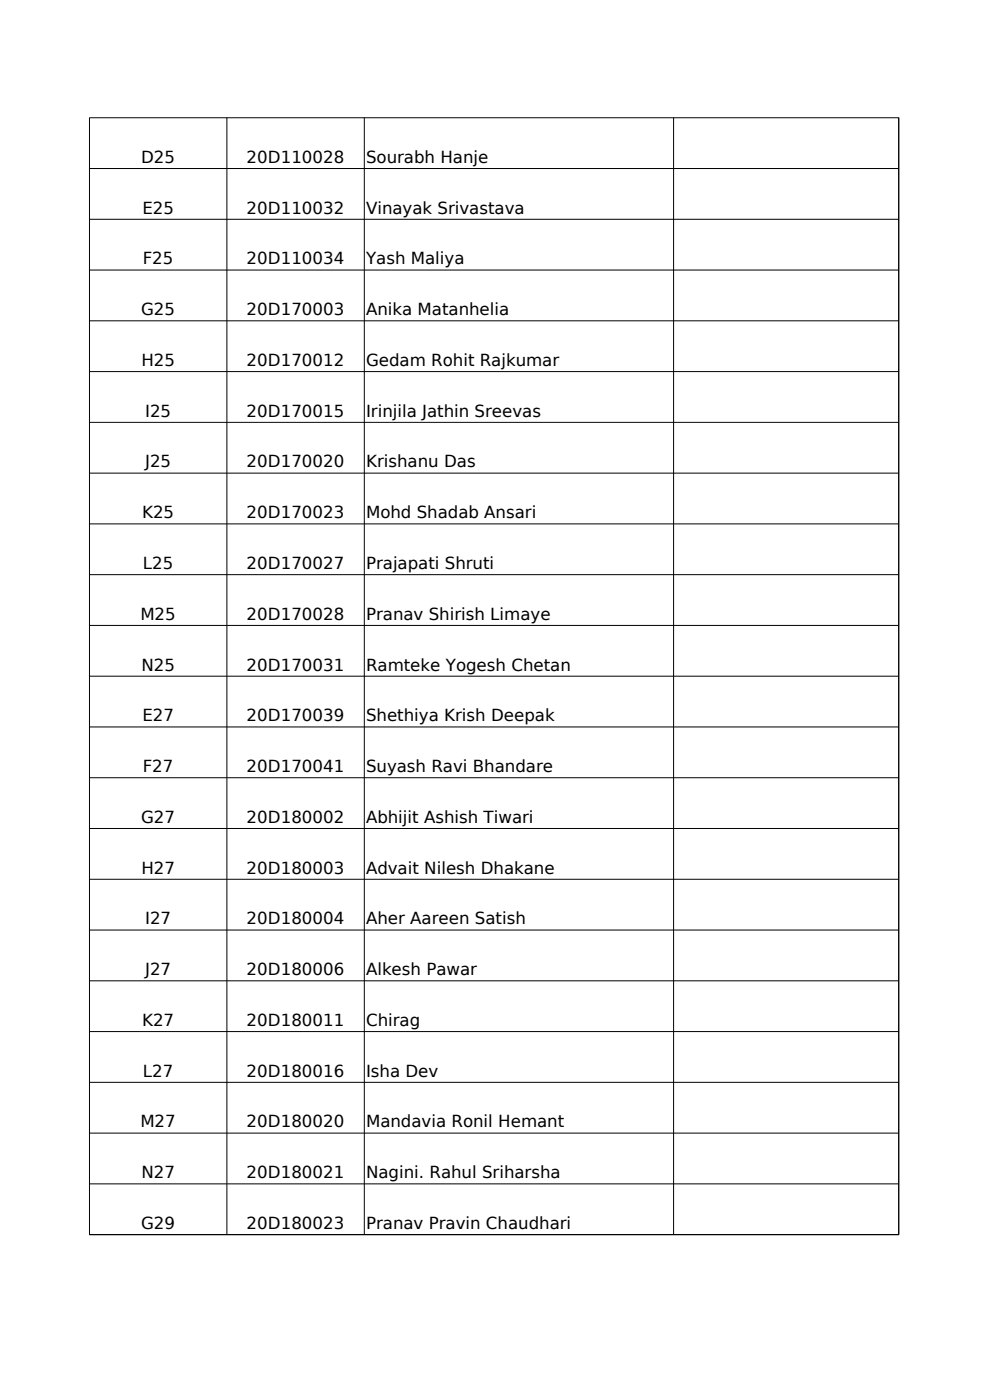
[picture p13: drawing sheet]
<svg xmlns="http://www.w3.org/2000/svg" width="210mm" height="297mm" viewBox="0 0 210 297" stroke-linecap="round" stroke-linejoin="round" font-family="sans-serif">
<defs><g id="words">
<g font-size="3.5">
<text x="30" y="34.6">D25</text>
<text x="52.3" y="34.6">20D110028</text>
<text x="77.6" y="34.6">Sourabh Hanje</text>
<text x="30.2" y="45.3">E25</text>
<text x="52.3" y="45.3">20D110032</text>
<text x="77.6" y="45.3">Vinayak Srivastava</text>
<text x="30.3" y="56.1">F25</text>
<text x="52.3" y="56.1">20D110034</text>
<text x="77.6" y="56.1">Yash Maliya</text>
<text x="30" y="66.9">G25</text>
<text x="52.3" y="66.9">20D170003</text>
<text x="77.6" y="66.9">Anika Matanhelia</text>
<text x="30" y="77.7">H25</text>
<text x="52.3" y="77.7">20D170012</text>
<text x="77.6" y="77.7">Gedam Rohit Rajkumar</text>
<text x="30.8" y="88.4">I25</text>
<text x="52.3" y="88.4">20D170015</text>
<text x="77.6" y="88.4">Irinjila Jathin Sreevas</text>
<text x="30.8" y="99.2">J25</text>
<text x="52.3" y="99.2">20D170020</text>
<text x="77.6" y="99.2">Krishanu Das</text>
<text x="30.1" y="110">K25</text>
<text x="52.3" y="110">20D170023</text>
<text x="77.6" y="110">Mohd Shadab Ansari</text>
<text x="30.3" y="120.7">L25</text>
<text x="52.3" y="120.7">20D170027</text>
<text x="77.6" y="120.7">Prajapati Shruti</text>
<text x="29.8" y="131.5">M25</text>
<text x="52.3" y="131.5">20D170028</text>
<text x="77.6" y="131.5">Pranav Shirish Limaye</text>
<text x="30" y="142.3">N25</text>
<text x="52.3" y="142.3">20D170031</text>
<text x="77.6" y="142.3">Ramteke Yogesh Chetan</text>
<text x="30.2" y="153">E27</text>
<text x="52.3" y="153">20D170039</text>
<text x="77.6" y="153">Shethiya Krish Deepak</text>
<text x="30.3" y="163.8">F27</text>
<text x="52.3" y="163.8">20D170041</text>
<text x="77.6" y="163.8">Suyash Ravi Bhandare</text>
<text x="30" y="174.6">G27</text>
<text x="52.3" y="174.6">20D180002</text>
<text x="77.6" y="174.6">Abhijit Ashish Tiwari</text>
<text x="30" y="185.4">H27</text>
<text x="52.3" y="185.4">20D180003</text>
<text x="77.6" y="185.4">Advait Nilesh Dhakane</text>
<text x="30.8" y="196.1">I27</text>
<text x="52.3" y="196.1">20D180004</text>
<text x="77.6" y="196.1">Aher Aareen Satish</text>
<text x="30.8" y="206.9">J27</text>
<text x="52.3" y="206.9">20D180006</text>
<text x="77.6" y="206.9">Alkesh Pawar</text>
<text x="30.1" y="217.7">K27</text>
<text x="52.3" y="217.7">20D180011</text>
<text x="77.6" y="217.7">Chirag</text>
<text x="30.3" y="228.4">L27</text>
<text x="52.3" y="228.4">20D180016</text>
<text x="77.6" y="228.4">Isha Dev</text>
<text x="29.8" y="239.2">M27</text>
<text x="52.3" y="239.2">20D180020</text>
<text x="77.6" y="239.2">Mandavia Ronil Hemant</text>
<text x="30" y="249.9">N27</text>
<text x="52.3" y="249.9">20D180021</text>
<text x="77.6" y="249.9">Nagini. Rahul Sriharsha</text>
<text x="30" y="260.7">G29</text>
<text x="52.3" y="260.7">20D180023</text>
<text x="77.6" y="260.7">Pranav Pravin Chaudhari</text>
</g>
</g></defs>
<g fill="none" stroke="#000" stroke-width=".21">
<path d="M19 25h171.7l-.1 236.9h-171.6zM19 35.8h171.7M48.1 25v236.9M77.3 25v236.9M142.9 25v236.9M19 46.5h171.7M19 57.3h171.7M19 68.1h171.7M19 78.8h171.7M19 89.6h171.7M19 100.4h171.7M19 111.1h171.7"/>
<path d="M19 121.9h171.7M19 132.7h171.7M19 143.5h171.7M19 154.2h171.7M19 165h171.7M19 175.8h171.7M19 186.5h171.7M19 197.3h171.7M19 208.1h171.7M19 218.8h171.7M19 229.6h171.7M19 240.4h171.7"/>
<path d="M19 251.2h171.7"/>
</g>
<use href="#words"/>
</svg>
